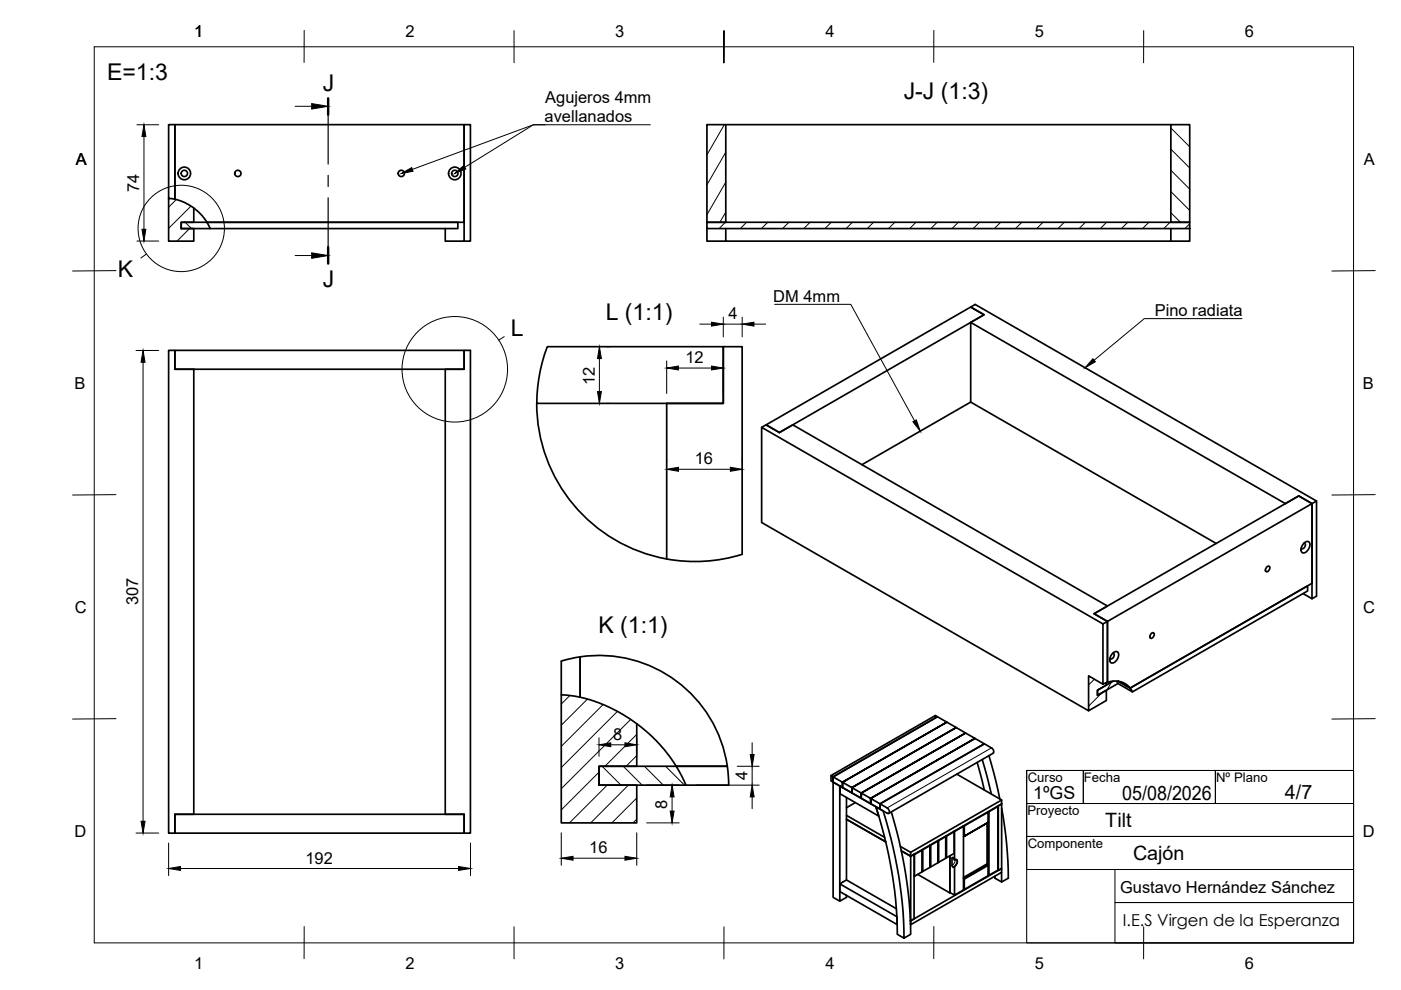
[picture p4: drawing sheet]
<svg xmlns="http://www.w3.org/2000/svg" width="297mm" height="210mm" viewBox="0 0 297 210" stroke-linecap="round" stroke-linejoin="round" font-family="sans-serif">
<defs><g id="words">
<g font-size="4.9">
<text x="22.7" y="16.9">E=1:3</text>
<text x="68.5" y="19.4">J</text>
<text x="191.6" y="20.9">J-J (1:3)</text>
<text x="25" y="58.8">K</text>
<text x="68.5" y="60.8">J</text>
<text x="108.3" y="71.2">L</text>
<text x="128.4" y="67.9">L (1:1)</text>
<text x="126.9" y="134.1">K (1:1)</text>
</g>
<g font-size="4.2">
<text x="237.9" y="169.6">05/08/2026</text>
<text x="272.4" y="169.5">4/7</text>
<text x="234.3" y="175.3">Tilt</text>
<text x="240.2" y="182.2">Cajón</text>
</g>
<text font-size="3.8" x="219.1" y="169.5">1ºGS</text>
<g font-size="3.5">
<text x="41.2" y="7.8">1</text>
<text x="86" y="7.8">2</text>
<text x="130.4" y="7.8">3</text>
<text x="175" y="7.8">4</text>
<text x="219.4" y="7.8">5</text>
<text x="263.9" y="7.8">6</text>
<text x="115.6" y="21.8">Agujeros 4mm</text>
<text x="115.5" y="26">avellanados</text>
<text x="16" y="35">A</text>
<text x="289.2" y="35">A</text>
<text x="29.5" y="40.7" transform="rotate(-90 29.5 40.7)">74</text>
<text x="164" y="64">DM 4mm</text>
<text x="154.5" y="67.7">4</text>
<text x="244.8" y="67">Pino radiata</text>
<text x="145.3" y="77">12</text>
<text x="15.8" y="82.5">B</text>
<text x="126.1" y="81.6" transform="rotate(-90 126.1 81.6)">12</text>
<text x="288.9" y="82.5">B</text>
<text x="147.3" y="98.5">16</text>
<text x="15.9" y="130">C</text>
<text x="29.3" y="128.4" transform="rotate(-90 29.3 128.4)">307</text>
<text x="289" y="130">C</text>
<text x="130" y="156.9">8</text>
<text x="158.5" y="165.4" transform="rotate(-90 158.5 165.4)">4</text>
<text x="141.5" y="171.4" transform="rotate(-90 141.5 171.4)">8</text>
<text x="15.8" y="177.5">D</text>
<text x="288.9" y="177.5">D</text>
<text x="64.7" y="183.1">192</text>
<text x="124.9" y="180.9">16</text>
<text x="237.5" y="189.2">Gustavo Hernández Sánchez</text>
<text x="238.1" y="196.4">I.E.S Virgen de la Esperanza</text>
<text x="41.2" y="205.4">1</text>
<text x="86" y="205.4">2</text>
<text x="130.4" y="205.4">3</text>
<text x="175" y="205.4">4</text>
<text x="219.4" y="205.4">5</text>
<text x="263.9" y="205.4">6</text>
</g>
<g font-size="2.8">
<text x="217.9" y="165.8">Curso</text>
<text x="229.8" y="165.8">Fecha</text>
<text x="257.8" y="165.8">Nº Plano</text>
<text x="217.8" y="172.8">Proyecto</text>
<text x="217.9" y="179.8">Componente</text>
</g>
</g></defs>
<!-- layer: Visible -->
<g fill="none" stroke="#000" stroke-width=".36">
<path d="M37.1 26.4h61.3v20.7h-54.5l-1-1.4-1.8-1.6-2-1.2-2-.7zM98.4 26.4h1.3v24.7h-1.3zM149.9 26.4h4v20.7h-4zM153.9 26.4h94.3M248.2 26.4h4v20.7h-4zM35.8 42.1v-15.7h1.3v15.8l-1.3-.1v9h5.3v-2.6h-2.7v-1.4h2.7v-3M38.4 47.1h5.5l.7 1.4h-6.2zM43.9 47.1h53.2v1.4h-52.5M94.4 48.5v2.6h4M149.9 47.1h102.3v1.4h-102.3zM149.9 48.5v2.6h4M153.9 48.5v2.6h94.3"/>
<path d="M248.2 48.5v2.6M252.2 48.5v2.6h-4M35.8 74.3h1.3v4h4v94.3h-4v4h-1.3zM37.1 74.3h61.3v4h-61.3zM94.4 78.3h4v-4h1.3v102.3h-1.3v-4h-4zM116 73.5h37.4v12h-39.6a34.3 34.3 0 0 1 2.2-12zM205.8 68.4l2.8-1.7-2.8-1.6 1-.5 72.3 41.6v20.2l-.9 .6v-20.2l.9-.6M113.8 85.5a33.6 33.6 0 0 0 27.5 33M161.5 90.6l.9-.5 2.8 1.6M162.4 90.1l43.4-25 2.8 1.6-43.4 25zM165.2 91.7l2.9-1.6 66.7 38.4-2.8 1.6 2.8 1.7v12.9M205.8 85.3v-16.9l66.7 38.4 2.9-1.7"/>
<path d="M205.8 85.3l52.1 29.9M205.8 85.3l-23 13.2M157.4 117.6v-44.1h-4v12h-12v33M157.4 117.5a33.6 33.6 0 0 1-16.1 1M275.4 105.1l-43.4 25 2.8 1.7v12.9M275.4 105.1l2.8 1.7M276.5 115.2a.63 .63 0 0 1 .1 .8 .63 .63 0 0 1-.7 .2M276.5 115.2a.69 .69 0 0 1 1.2-.1 1.65 1.65 0 0 1-1.6 2.1 1.52 1.52 0 0 1 .4-2zM123 139.3v8.5l-4-.5v27.2h16v-8h-8v-4h8v-9M123 139.3v8.5l3.1 .9 3.2 1.3 2.9 1.5 2.9 2 4.1 3.6 2.7 3.2 1.5 2.2h10.8M123 139.3a27.5 27.5 0 0 1 31.2 23.2M123 139.3l-4 .9v7.1"/>
<path d="M233.8 132.3l-72.3-41.7v20.2l69.3 39.9M235.9 138.5a.69 .69 0 0 1 1.2-.1 1.65 1.65 0 0 1-1.5 2.1 1.52 1.52 0 0 1 .3-2zM236 138.5a.63 .63 0 0 1 .1 .8 .63 .63 0 0 1-.8 .3M244.1 134.4l.4-.3a.67 .67 0 0 1 .1 .8 .67 .67 0 0 1-.8 .4v-.5zM268.6 120.2l.4-.2a.67 .67 0 0 1 .1 .8 .67 .67 0 0 1-.7 .3l-.1-.4zM276.3 125.8l1.9 1.2M210.2 158.6l-1.5-.9-22.1 12.7v1.1l-2-1.1v-1.1l22.1-12.7 2 1.1-22.1 12.7-2-1.1v1.1l-2-1.1v-1.2l22.1-12.7 2 1.2-22.1 12.7-2-1.2v1.2l-2-1.2v-1.1l22.1-12.7 2 1.1-22.1 12.7-2-1.1v1.1l-2-1.1v-1.1l22.1-12.8 2 1.2-22.1 12.7-2-1.1v1.1l-2-1.2v-1.1l22.2-12.7 1.9 1.1-22.1 12.8-2-1.2v1.1l-.4-.2v-1.2M210.2 158.6l.5 .6-.1 .5-22.2 12.8M233.8 145.1v-12.8l44.4-25.5v16.9l-38.6 22.2M234.8 144.7l-1 .4-3-1.8v7.4l3.8-2.2v-2.2l-1.9 1.1v-1.1l1.9-1v-.5M234.8 144.7l1.5-.3 1.5 .2 1.2 .6 .6 .7-2.5-1.4 2.5 1.4M236 144.4l-3.3 1.9v1.1l4.3-2.5"/>
<path d="M236.7 144.4l.3 .5 3.1 1.8-.5-.8M239.6 145.9l37.6-21.7v1.1l-37.1 21.4M37.1 172.6h61.3v4h-61.3zM143.4 162.5h-16.4v4h27.5M154.2 162.5h-10.8l2 4M154.2 162.5l.3 4M176.2 164.4l22.1-12.7 .5 .3-22.2 12.7zM179.5 169.1v17.5M179.5 173.7l8.3 4.8M179.5 172.9l8.1 4.6M181.3 170.2l-1.8 1.1M188.1 171.3l-1.5-.9v1.1l1.5 .9"/>
<path d="M188.1 171.3l.3 .4a.53 .53 0 0 1-.1 .8l-.2-.1M189 172.1a91.4 91.4 0 0 1 4.1 26l-1.4 .8-1.5-.8a89.7 89.7 0 0 0-4.5-27.1l1.5 .9a90.6 90.6 0 0 1 4.5 27M190.9 179.5l2.2 1.2v.8l-2-1.1 2 1.1M197.1 179.3l-1.5 .9M198.8 178.3l-1.5 .9M200.5 177.4l-1.5 .8M202.2 176.3l-1.5 1M202.3 176.4v4.5l-1.6 1M202.3 176.2l.1 .1M202.9 164.1l9.5 5.5v.8M204.4 177.3v-2.2l5.1-2.9v2.2l-5.2 3 5.2-3v9.1M204.4 175.1l-.1 .1"/>
<path d="M207.2 161.7l1.5 5.8M208.3 161.1l1.9 7.3M209.3 174.5v8.7M209.7 160.2l1.5 5.5 .8 3.7M209.7 172.1v13.5h-.2M211.5 171l-2 1.2M211.6 171v13.5l-1.9 1.1M212.4 170.4l-.7 .5v13.6h-.1M212.4 170.4v13.7l-.7 .4M212.4 171.3a83.6 83.6 0 0 1 1.4 14.9l-1.4 .8-1.5-.8v-.4M212.4 169.6l-19.3 11.1M212.4 170.4l-19.3 11.1"/>
<path d="M178.1 187.4v1.6l12.1 7v-1.6l-12.1-7 1.4-.8 10.6 6.1M179.5 189.8v.5l-1.4 .8v-24.5v1.7l8.2 4.7-.6-2-9.1-5.2v24.5l1.5 .8M193.1 196l19.3-11.1v-.8l-19.3 11.1v.9M193.8 181.1v13.7l-.7 .4v-13.7M193.8 181.1l-.7 .4M193.9 181.2v4.6M194.6 185.4l6.9 3.9M195.5 180.3l-1.7 .8M195.6 184.8v-4.6h-.1v4.7l-1.7 .8M197.3 183.8v-4.6h-.2v4.7l-1.6 .9M199 182.8v-4.6h-.2v4.7l-1.7 .9M200.5 181.9h.2v-4.6h-.2v4.7l-1.7 .8"/>
<path d="M201.4 181.5v7.8M201.4 189.2l1 .6M202.3 182.2l-.1-.3-.3-.1-.1 1.7 .3 .4 .2-.2M202.3 182.2l.1 .1M202.3 183.8h.1M202.4 182.3h.4l.1 .5-.3 .6-.3 .3M202.4 182.3v-6l1.9-1.1v13.5l-1.9 1.1v-6M204.3 188.6h.1M209.5 183.5l-5.1 2.9-.1-.1 5.2-3-.2-.1-5 2.8M209.5 183.5v2.2l-5.1 2.9v-2.2M212.3 185l.1 2"/>
<circle cx="39.1" cy="36.8" r=".67"/>
<circle cx="39.1" cy="36.8" r="1.33"/>
<circle cx="50.4" cy="36.8" r=".67"/>
<circle cx="85.1" cy="36.8" r=".67"/>
<circle cx="96.4" cy="36.8" r=".67"/>
<circle cx="96.4" cy="36.8" r="1.33"/>
</g>
<!-- layer: Visible Narrow -->
<path d="M210.2 158.6l-22.1 12.7M202.1 181.9l-.2 .1M202.4 182.3l.5-.1a1.13 1.13 0 0 1-.5 1.6M202.5 182.2l-.1 .7-.5 .6" fill="none" stroke="#000" stroke-width=".21"/>
<!-- layer: Visible -->
<g fill="#000">
<circle cx="200.5" cy="177.3" r=".18"/>
<circle cx="204.3" cy="175.1" r=".18"/>
</g>
<!-- layer: TITLEBLOCK -->
<path d="M217.7 163.4h69.3v36.5h-69.3zM217.7 163.4h12v7h-12zM217.7 170.4h69.3v6.9h-69.3zM217.7 177.3h69.3v7.1h-69.3zM229.7 163.4h28v7h-28zM257.7 163.4h29.3v7h-29.3zM236.4 184.4h50.6v7h-50.6zM236.4 191.4h50.6v8.5h-50.6z" fill="none" stroke="#000" stroke-width=".21"/>
<!-- layer: BORDER -->
<g fill="none" stroke="#000" stroke-width=".21">
<path d="M20 9.9h267v190h-267zM64.5 6.4v6.8M109 6.5v6.8M153.5 13.3v-6.8v6.8M198 6.4v6.8M242.5 6.5v6.8M24.6 57.4l-9.2 .1M291.6 57.4l-9.2 .1M24.6 104.9l-9.2 .1M291.6 104.9l-9.2 .1M24.6 152.4l-9.2 .1M291.6 152.4l-9.2 .1"/>
<path d="M64.5 196.4v6.9M109 196.5v6.8M153.5 196.5v6.8M198 196.4v6.9M242.5 196.5v6.8"/>
</g>
<!-- layer: Hatching -->
<g fill="none" stroke="#000" stroke-width=".21">
<path d="M149.9 26.5h.1M153.6 26.5l-3.7 6.3M153.9 32.2l-4 7M153.9 38.6l-4 6.9M248.2 36.1l4 4M248.2 31.6l4 4M248.2 27.1l4 4M252.1 26.5l.1 .1M37.4 42.3l-1.6 1.6M39.2 47.1l1.4 1.3M40.2 48.4l-2.7 2.7M40.5 43.7l-4.7 4.7"/>
<path d="M43.7 47.1l.4 .4M153.8 47.1l-1.3 1.3M153.9 44.9l-1.3 2.2M158.3 47.1l-1.3 1.3M162.8 47.1l-1.3 1.3M167.3 47.1l-1.4 1.3M171.8 47.1l-1.4 1.3M176.3 47.1l-1.4 1.3M180.7 47.1l-1.3 1.3M185.2 47.1l-1.3 1.3M189.7 47.1l-1.3 1.3M194.2 47.1l-1.3 1.3"/>
<path d="M198.7 47.1l-1.3 1.3M203.2 47.1l-1.3 1.3M207.7 47.1l-1.3 1.3M212.2 47.1l-1.4 1.3M216.7 47.1l-1.4 1.3M221.1 47.1l-1.3 1.3M225.7 47.1l-1.4 1.3M230.1 47.1l-1.3 1.3M234.6 47.1l-1.3 1.3M239.1 47.1l-1.3 1.3M243.6 47.1l-1.3 1.3M248.1 47.1l-1.3 1.3"/>
<path d="M248.2 45.1l2.1 2M248.2 40.6l4 4M252.2 47.5l-1 .9M120.8 147.5l-1.8 1.8M124.5 148.2l-5.5 5.6M127.9 149.4l-8.9 8.9M130.9 150.8l-11.9 11.9M133.7 152.5l-14.7 14.7M135 155.7l-6.8 6.8M232 144l-1.2 1.2M233.7 146.9l-2.9 2.8M235.6 144.6l-.9 1.7"/>
<path d="M237.2 144.5h.1M238.8 145.5l-.2 .3M127 163.7l-8 8M127 166.3l.2 .2M127.7 162.5l4 4M128.7 166.5l-8 8M132.1 162.5l4 4M133.2 166.5l-8 8M135 160.2l-2.3 2.3M135 169.2l-5.3 5.3M135 173.7l-.8 .8M136.6 162.5l4 4"/>
<path d="M141.1 162.5l4 4"/>
</g>
<!-- layer: Section Lines -->
<path d="M69.6 20.8v3.5M69.6 52.4v3.5" fill="none" stroke="#000" stroke-width=".51"/>
<path d="M69.6 24.3v10.5M69.6 37.2v2.4M69.6 41.9v10.5" fill="none" stroke="#000" stroke-width=".25"/>
<path d="M62.6 22.5h3.5M62.6 54.2h3.5" fill="none" stroke="#000" stroke-width=".21"/>
<path d="M66.1 22l3.5 .5-3.5 .6zM66.1 53.6l3.5 .6-3.5 .6z" fill="#000" stroke="#000" stroke-width=".21"/>
<!-- layer: FD_Dimensions -->
<g fill="none" stroke="#000" stroke-width=".21">
<path d="M29 26.5h4.7M30.5 28.9v19.7M29 51.1h4.7M28.8 74.3h4.9M30.3 76.8v97.3M127.1 76v7M128.6 73.5h.6M141.4 76.5v6.9M143.8 78h7.1M148.4 68.7h2.5M153.4 67.2v4.2M153.4 76.5v6.9"/>
<path d="M153.4 68.7h4M157.4 67.2v4.2M159.9 68.7h2.4M128.6 85.5h.6M141.4 97.4v.6M143.8 99.5h11.1M157.4 97.4v.6M127 156.4v4M129.5 157.9h3M135 156.4v4M159.5 157.5v2.5M28.8 176.6h4.9"/>
<path d="M35.8 178.7v6.9M99.8 178.7v6.9M119 176.6v6.9M135 176.6v6.9M137.1 166.5h6.9M137.1 174.5h6.9M142.5 169v3M147.5 166.5h13.5M156.3 162.5h4.7M159.5 162.5v4M159.5 169v2.5M38.2 184.1h59"/>
<path d="M121.5 182h11"/>
</g>
<g fill="#000" stroke="#000" stroke-width=".21">
<path d="M30.5 26.5l.4 2.4h-.8zM30.1 48.6h.8l-.4 2.5zM30.3 74.3l.5 2.5h-.9zM127.1 73.5l.4 2.5h-.8zM141.4 78l2.4-.4v.8zM150.9 77.6l2.5 .4-2.5 .4zM150.9 68.3l2.5 .4-2.5 .4zM157.4 68.7l2.5-.4v.8zM126.7 83h.8l-.4 2.5zM141.4 99.5l2.4-.4v.8zM154.9 99.1l2.5 .4-2.5 .4zM127 157.9l2.5-.4v.8z"/>
<path d="M132.5 157.5l2.5 .4-2.5 .4zM159.1 160h.8l-.4 2.5zM29.9 174.1h.9l-.5 2.5zM142.5 166.5l.4 2.5h-.8zM142.1 172h.8l-.4 2.5zM159.5 166.5l.4 2.5h-.8zM35.8 184.1l2.4-.4v.8zM97.2 183.7l2.6 .4-2.6 .4zM119 182l2.5-.4v.8zM132.5 181.6l2.5 .4-2.5 .4z"/>
</g>
<!-- layer: Detail Boundary -->
<g fill="none" stroke="#000" stroke-width=".21">
<path d="M31 53.9l-1.1 .8M106.9 71.4l-1.2 .7"/>
<circle cx="38.4" cy="48.4" r="9.2"/>
<circle cx="96.4" cy="78.3" r="11.2"/>
</g>
<!-- layer: Leaders -->
<path d="M85.1 36.8l2.2-1.3 .3 .8zM96.4 36.8l1.9-1.7 .5 .7zM231.7 76.1l.5 .6-2.1 1.3zM193.5 89.4l.8-.4 .8 2.4z" fill="#000" stroke="#000" stroke-width=".21"/>
<path d="M115.6 26.5h-2.5l-25.7 9.4M137.9 26.5h-24.8l-14.5 9M164.2 64.5h16.2l13.5 24.7M263.3 67.6h-20.7l-10.6 8.8" fill="none" stroke="#000" stroke-width=".21"/>
<use href="#words"/>
</svg>
